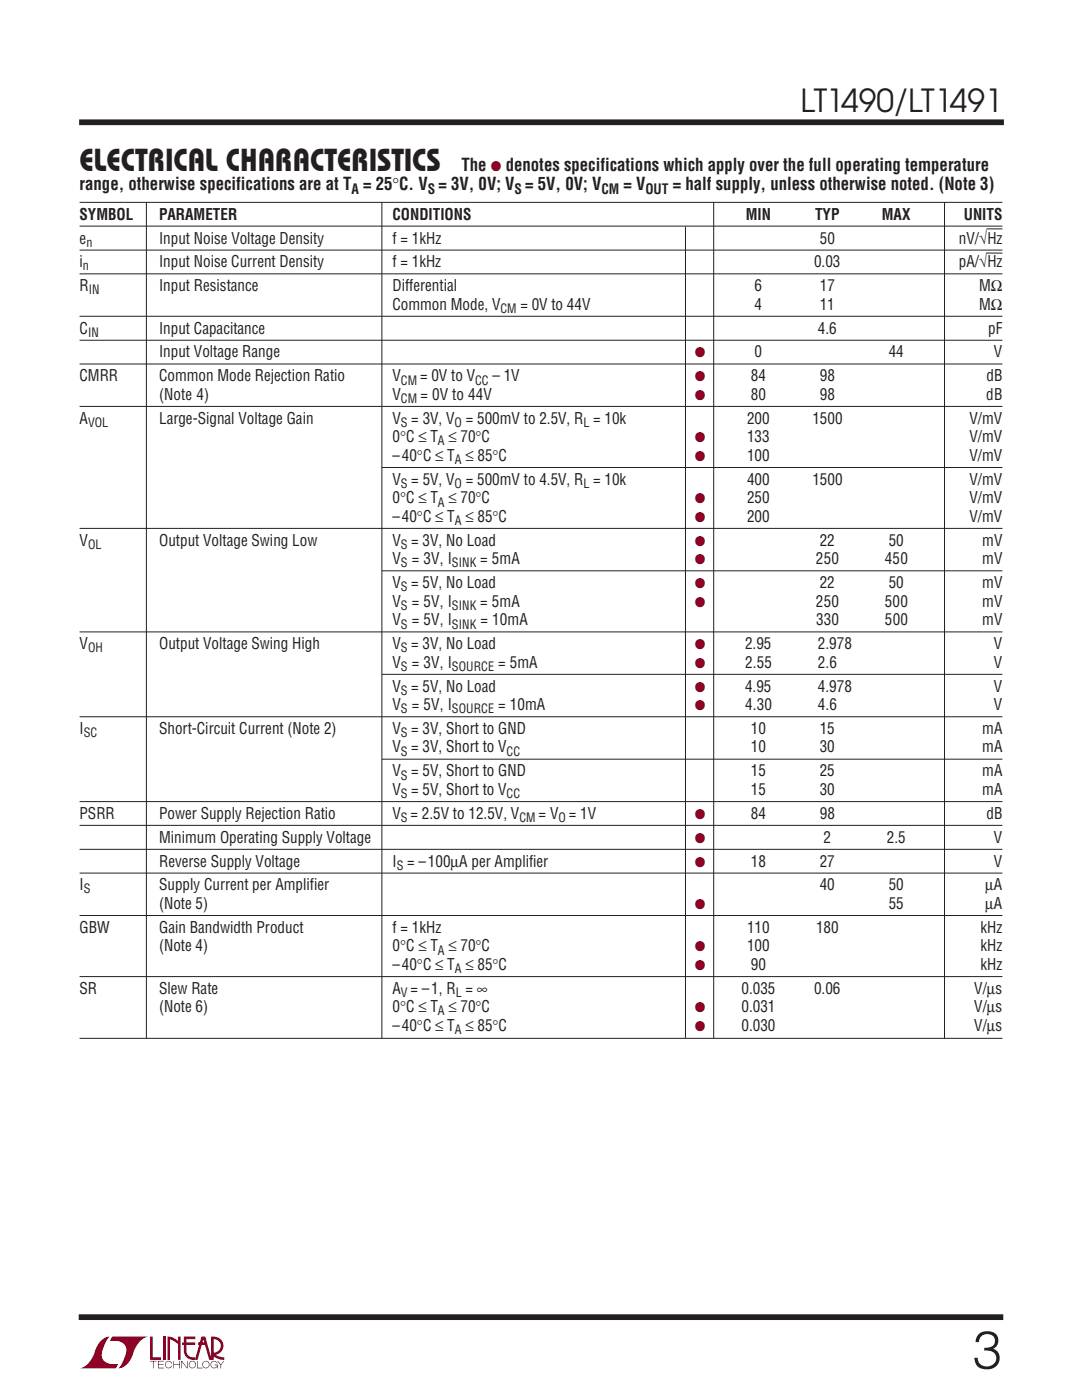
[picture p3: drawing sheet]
<svg xmlns="http://www.w3.org/2000/svg" width="216mm" height="279mm" viewBox="0 0 216 279" stroke-linecap="round" stroke-linejoin="round" font-family="sans-serif">
<defs><g id="words">
<text font-size="10.6" fill="#231f20" x="194.1" y="273.1">3</text>
<g font-size="6.3" fill="#231f20">
<text x="159.7" y="22.4">LT1490/LT1491</text>
<text x="15.9" y="34">ELECTRICAL CHARACTERISTICS</text>
</g>
<g font-size="3.5" fill="#231f20">
<text x="92.1" y="34.1">The</text>
<text x="100.9" y="34.1">denotes specifications which apply over the full operating temperature</text>
<text x="15.9" y="38">range, otherwise specifications are at T = 25°C. V = 3V, 0V; V = 5V, 0V; V</text>
<text x="124.4" y="38">= V</text>
<text x="134.3" y="38">= half supply, unless otherwise noted. (Note 3)</text>
</g>
<g font-size="3.2" fill="#231f20">
<text x="15.9" y="43.8">SYMBOL</text>
<text x="31.8" y="43.8">PARAMETER</text>
<text x="78.3" y="43.8">CONDITIONS</text>
<text x="148.8" y="43.8">MIN</text>
<text x="162.6" y="43.8">TYP</text>
<text x="176" y="43.8">MAX</text>
<text x="192.3" y="43.8">UNITS</text>
<text x="15.9" y="48.6">e</text>
<text x="15.9" y="53.3">i</text>
<text x="31.7" y="48.6">Input Noise Voltage Density</text>
<text x="31.7" y="53.3">Input Noise Current Density</text>
<text x="78.3" y="53.3">f = 1kHz</text>
<text x="78.3" y="48.6">f = 1kHz</text>
<text x="162.4" y="53.3">0.03</text>
<text x="163.6" y="48.6">50</text>
<text x="191.3" y="53.3">pA/√Hz</text>
<text x="191.3" y="48.6">nV/√Hz</text>
<text x="15.9" y="58.1">R</text>
<text x="31.7" y="58.1">Input Resistance</text>
<text x="78.3" y="58.1">Differential</text>
<text x="150.6" y="58.1">6</text>
<text x="163.6" y="58.1">17</text>
<text x="195.4" y="58.1">MΩ</text>
<text x="78.3" y="61.8">Common Mode, V</text>
<text x="103.8" y="61.8">= 0V to 44V</text>
<text x="150.6" y="61.8">4</text>
<text x="163.6" y="61.8">11</text>
<text x="195.4" y="61.8">MΩ</text>
<text x="15.9" y="66.6">C</text>
<text x="31.7" y="66.6">Input Capacitance</text>
<text x="31.7" y="71.3">Input Voltage Range</text>
<text x="150.6" y="71.3">0</text>
<text x="163.2" y="66.6">4.6</text>
<text x="177.3" y="71.3">44</text>
<text x="197.2" y="66.6">pF</text>
<text x="198.3" y="71.3">V</text>
<text x="15.9" y="76.1">CMRR</text>
<text x="31.8" y="76.1">Common Mode Rejection Ratio</text>
<text x="78.3" y="76.1">V</text>
<text x="83.8" y="76.1">= 0V to V</text>
<text x="98.2" y="76.1">– 1V</text>
<text x="149.8" y="76.1">84</text>
<text x="163.6" y="76.1">98</text>
<text x="196.9" y="76.1">dB</text>
<text x="31.7" y="79.8">(Note 4)</text>
<text x="78.3" y="79.8">V</text>
<text x="83.9" y="79.8">= 0V to 44V</text>
<text x="149.8" y="79.8">80</text>
<text x="163.6" y="79.8">98</text>
<text x="196.8" y="79.8">dB</text>
<text x="15.9" y="84.6">A</text>
<text x="31.7" y="84.6">Large-Signal Voltage Gain</text>
<text x="78.3" y="88.3">0°C ≤ T ≤ 70°C</text>
<text x="78.3" y="84.6">V = 3V, V</text>
<text x="93" y="84.6">= 500mV to 2.5V, R = 10k</text>
<text x="149.1" y="88.3">133</text>
<text x="149.1" y="84.6">200</text>
<text x="162.1" y="84.6">1500</text>
<text x="193.5" y="88.3">V/mV</text>
<text x="193.5" y="84.6">V/mV</text>
<text x="78.3" y="92">–40°C ≤ T ≤ 85°C</text>
<text x="149.1" y="92">100</text>
<text x="193.5" y="92">V/mV</text>
<text x="78.3" y="100.5">0°C ≤ T ≤ 70°C</text>
<text x="78.3" y="96.7">V = 5V, V</text>
<text x="93" y="96.7">= 500mV to 4.5V, R = 10k</text>
<text x="149.1" y="100.5">250</text>
<text x="149.1" y="96.7">400</text>
<text x="162.1" y="96.7">1500</text>
<text x="193.5" y="100.5">V/mV</text>
<text x="193.5" y="96.7">V/mV</text>
<text x="78.3" y="104.1">–40°C ≤ T ≤ 85°C</text>
<text x="149.1" y="104.1">200</text>
<text x="193.5" y="104.1">V/mV</text>
<text x="15.9" y="108.9">V</text>
<text x="31.7" y="108.9">Output Voltage Swing Low</text>
<text x="78.3" y="112.6">V = 3V, I</text>
<text x="78.3" y="108.9">V = 3V, No Load</text>
<text x="95.8" y="112.6">= 5mA</text>
<text x="162.8" y="112.6">250</text>
<text x="163.6" y="108.9">22</text>
<text x="176.6" y="112.6">450</text>
<text x="177.3" y="108.9">50</text>
<text x="196" y="112.6">mV</text>
<text x="196" y="108.9">mV</text>
<text x="78.3" y="117.4">V = 5V, No Load</text>
<text x="163.6" y="117.4">22</text>
<text x="177.3" y="117.4">50</text>
<text x="196" y="117.4">mV</text>
<text x="78.3" y="121.1">V = 5V, I</text>
<text x="78.3" y="124.8">V = 5V, I</text>
<text x="95.8" y="121.1">= 5mA</text>
<text x="95.9" y="124.8">= 10mA</text>
<text x="162.8" y="121.1">250</text>
<text x="162.8" y="124.8">330</text>
<text x="176.6" y="121.1">500</text>
<text x="176.6" y="124.8">500</text>
<text x="196" y="121.1">mV</text>
<text x="196" y="124.8">mV</text>
<text x="15.9" y="129.5">V</text>
<text x="31.7" y="129.5">Output Voltage Swing High</text>
<text x="78.3" y="129.5">V = 3V, No Load</text>
<text x="148.7" y="129.5">2.95</text>
<text x="163.2" y="129.5">2.978</text>
<text x="198.3" y="129.5">V</text>
<text x="78.3" y="133.3">V = 3V, I</text>
<text x="99.4" y="133.3">= 5mA</text>
<text x="148.7" y="133.3">2.55</text>
<text x="163.2" y="133.3">2.6</text>
<text x="198.3" y="133.3">V</text>
<text x="78.3" y="138">V = 5V, No Load</text>
<text x="78.3" y="141.7">V = 5V, I</text>
<text x="99.4" y="141.7">= 10mA</text>
<text x="148.7" y="138">4.95</text>
<text x="148.7" y="141.7">4.30</text>
<text x="163.2" y="141.7">4.6</text>
<text x="163.2" y="138">4.978</text>
<text x="198.3" y="141.7">V</text>
<text x="198.3" y="138">V</text>
<text x="15.9" y="146.5">I</text>
<text x="31.7" y="146.5">Short-Circuit Current (Note 2)</text>
<text x="78.3" y="146.5">V = 3V, Short to GND</text>
<text x="149.8" y="146.5">10</text>
<text x="163.6" y="146.5">15</text>
<text x="196" y="146.5">mA</text>
<text x="78.3" y="150.2">V = 3V, Short to V</text>
<text x="78.3" y="154.9">V = 5V, Short to GND</text>
<text x="149.8" y="154.9">15</text>
<text x="149.8" y="150.2">10</text>
<text x="163.6" y="154.9">25</text>
<text x="163.6" y="150.2">30</text>
<text x="196" y="154.9">mA</text>
<text x="196" y="150.2">mA</text>
<text x="78.3" y="158.6">V = 5V, Short to V</text>
<text x="149.8" y="158.6">15</text>
<text x="163.6" y="158.6">30</text>
<text x="196" y="158.6">mA</text>
<text x="15.9" y="163.4">PSRR</text>
<text x="31.8" y="163.4">Power Supply Rejection Ratio</text>
<text x="78.3" y="163.4">V = 2.5V to 12.5V, V</text>
<text x="107.5" y="163.4">= V = 1V</text>
<text x="149.8" y="163.4">84</text>
<text x="163.6" y="163.4">98</text>
<text x="196.9" y="163.4">dB</text>
<text x="31.7" y="168.1">Minimum Operating Supply Voltage</text>
<text x="31.7" y="172.9">Reverse Supply Voltage</text>
<text x="78.3" y="172.9">I = –100µA per Amplifier</text>
<text x="149.8" y="172.9">18</text>
<text x="163.6" y="172.9">27</text>
<text x="164.3" y="168.1">2</text>
<text x="177" y="168.1">2.5</text>
<text x="198.3" y="172.9">V</text>
<text x="198.3" y="168.1">V</text>
<text x="15.9" y="177.7">I</text>
<text x="31.7" y="177.7">Supply Current per Amplifier</text>
<text x="163.6" y="177.7">40</text>
<text x="177.3" y="177.7">50</text>
<text x="196.6" y="177.7">µA</text>
<text x="31.7" y="181.4">(Note 5)</text>
<text x="177.3" y="181.4">55</text>
<text x="196.6" y="181.4">µA</text>
<text x="15.9" y="186.1">GBW</text>
<text x="31.8" y="189.9">(Note 4)</text>
<text x="31.8" y="186.1">Gain Bandwidth Product</text>
<text x="78.3" y="189.9">0°C ≤ T ≤ 70°C</text>
<text x="78.3" y="186.1">f = 1kHz</text>
<text x="149.1" y="189.9">100</text>
<text x="149.1" y="186.1">110</text>
<text x="162.8" y="186.1">180</text>
<text x="195.7" y="189.9">kHz</text>
<text x="195.7" y="186.1">kHz</text>
<text x="78.3" y="193.5">–40°C ≤ T ≤ 85°C</text>
<text x="149.8" y="193.5">90</text>
<text x="195.7" y="193.5">kHz</text>
<text x="15.9" y="198.3">SR</text>
<text x="31.7" y="198.3">Slew Rate</text>
<text x="31.7" y="202">(Note 6)</text>
<text x="78.3" y="198.3">A = –1, R = ∞</text>
<text x="78.3" y="202">0°C ≤ T ≤ 70°C</text>
<text x="148" y="198.3">0.035</text>
<text x="148" y="202">0.031</text>
<text x="162.4" y="198.3">0.06</text>
<text x="194.4" y="202">V/µs</text>
<text x="194.4" y="198.3">V/µs</text>
<text x="78.3" y="205.7">–40°C ≤ T ≤ 85°C</text>
<text x="148" y="205.7">0.030</text>
<text x="194.4" y="205.7">V/µs</text>
</g>
<g font-size="2.8" fill="#900126">
<text x="98" y="34.1">●</text>
<text x="138.6" y="71.3">●</text>
<text x="138.6" y="76.1">●</text>
<text x="138.6" y="79.8">●</text>
<text x="138.6" y="88.3">●</text>
<text x="138.6" y="92">●</text>
<text x="138.6" y="100.5">●</text>
<text x="138.6" y="104.1">●</text>
<text x="138.6" y="108.9">●</text>
<text x="138.6" y="112.6">●</text>
<text x="138.6" y="117.4">●</text>
<text x="138.6" y="121.1">●</text>
<text x="138.6" y="129.5">●</text>
<text x="138.6" y="133.3">●</text>
<text x="138.6" y="138">●</text>
<text x="138.6" y="141.7">●</text>
<text x="138.6" y="163.4">●</text>
<text x="138.6" y="168.1">●</text>
<text x="138.6" y="172.9">●</text>
<text x="138.6" y="181.4">●</text>
<text x="138.6" y="189.9">●</text>
<text x="138.6" y="193.5">●</text>
<text x="138.6" y="202">●</text>
<text x="138.6" y="205.7">●</text>
</g>
<g font-size="2.8" fill="#231f20">
<text x="70.1" y="38.7">A</text>
<text x="85.3" y="38.7">S</text>
<text x="102.7" y="38.7">S</text>
<text x="120" y="38.7">CM</text>
<text x="128.8" y="38.7">OUT</text>
</g>
<g font-size="2.5" fill="#231f20">
<text x="16.6" y="54">n</text>
<text x="17.2" y="49.2">n</text>
<text x="17.7" y="58.8">IN</text>
<text x="99.9" y="62.4">CM</text>
<text x="17.6" y="67.2">IN</text>
<text x="80" y="76.8">CM</text>
<text x="94.8" y="76.8">CC</text>
<text x="80" y="80.4">CM</text>
<text x="17.6" y="85.2">VOL</text>
<text x="80" y="85.2">S</text>
<text x="87.4" y="88.9">A</text>
<text x="90.7" y="85.2">O</text>
<text x="116.4" y="85.2">L</text>
<text x="90.8" y="92.6">A</text>
<text x="80" y="97.4">S</text>
<text x="87.4" y="101.1">A</text>
<text x="90.7" y="97.4">O</text>
<text x="116.4" y="97.4">L</text>
<text x="90.8" y="104.8">A</text>
<text x="17.6" y="109.6">OL</text>
<text x="80" y="109.6">S</text>
<text x="80" y="113.2">S</text>
<text x="90.2" y="113.2">SINK</text>
<text x="80" y="118">S</text>
<text x="80" y="121.7">S</text>
<text x="80" y="125.4">S</text>
<text x="90.2" y="121.7">SINK</text>
<text x="90.2" y="125.4">SINK</text>
<text x="17.6" y="130.2">OH</text>
<text x="80" y="130.2">S</text>
<text x="80" y="133.9">S</text>
<text x="90.2" y="133.9">SOURCE</text>
<text x="80" y="138.6">S</text>
<text x="80" y="142.3">S</text>
<text x="90.2" y="142.3">SOURCE</text>
<text x="16.7" y="147.1">SC</text>
<text x="80" y="147.1">S</text>
<text x="80" y="150.8">S</text>
<text x="80" y="155.6">S</text>
<text x="101.1" y="150.8">CC</text>
<text x="80" y="159.3">S</text>
<text x="101.1" y="159.3">CC</text>
<text x="80" y="164">S</text>
<text x="103.6" y="164">CM</text>
<text x="111.4" y="164">O</text>
<text x="79.2" y="173.6">S</text>
<text x="16.7" y="178.3">S</text>
<text x="87.4" y="190.5">A</text>
<text x="90.8" y="194.2">A</text>
<text x="80" y="199">V</text>
<text x="87.4" y="202.6">A</text>
<text x="90.9" y="199">L</text>
<text x="90.8" y="206.4">A</text>
</g>
</g></defs>
<path d="M15.8 24.4h184.5M15.7 262.9h184.5" fill="none" stroke="#231f20" stroke-width="1.1" stroke-linecap="butt"/>
<g fill="#900126">
<path d="M30 266.7h.5v4.2h1.6v.5h-2.1z"/>
<path d="M19.9 267.8a2.65 2.65 0 0 1 2-1.1 5.2 5.2 0 0 0-1.5 4.2 2.65 2.65 0 0 0 3.2 1.3l-.5 .9h-7.2a5 5 0 0 0 3.2-3.9z"/>
<path d="M22.4 266.7h7.2a5 5 0 0 0-3.2 3.9 3.3 3.3 0 0 1-2.8 2.5 5.2 5.2 0 0 0 1.5-4.2 2.65 2.65 0 0 0-3.2-1.3z"/>
<path d="M32.5 266.7h.5v4.7h-.5z"/>
<path d="M33.4 266.7l1.1 .2 1 .7v-.9h.5v4.7h-.5v-3.1l-1.6-1v4.1h-.5z"/>
<path d="M29.9 271.6h1.4v.1h-.6v1.4h-.2v-1.4h-.6z"/>
<path d="M31.5 271.6h1.2v.1h-1v.6h.9v.1h-.9v.6h1v.1h-1.2z"/>
<path d="M34.6 271.6h.1v.7h1.1v-.7h.1v1.5h-.1v-.7h-1.1v.7h-.1z"/>
<path d="M36.2 271.6h.1l1 1.3v-1.3h.2v1.5h-.2l-1-1.3v1.3h-.1z"/>
<path d="M39.3 271.6h.2v1.4h.9v.1h-1.1z"/>
<path d="M43.3 271.6h.2l.5 .7 .6-.7h.1l-.6 .9v.6h-.1v-.6z"/>
<path d="M36.7 266.7h2.3v.6h-1.8v.6h1.8v.5h-1.8v1.2a1.35 1.35 0 0 0 1.7 1.3v.5l1.3-4.6 .8-.1 1.1 4.2v-4.2a1.88 1.88 0 0 1 2.4 1.4 1.88 1.88 0 0 1-1.5 2.3l.8 .4 1 .1v.5h-.5a3.4 3.4 0 0 1-1.8-.8v-.6a1.37 1.37 0 0 0 1.5-1.3 1.37 1.37 0 0 0-1.4-1.4v4.1h-.9l-.8-3h-1.4v-.5h1.3l-.2-.6-1.2 4.1a2.1 2.1 0 0 1-2.7-1.3v-1.7h-.4v-.5h.4z"/>
<path d="M37.9 271.8a.74 .74 0 0 1 1.1 .1 .74 .74 0 0 1-.4 1.1 .74 .74 0 0 1-.9-.7h.1a.61 .61 0 0 0 .8 .6 .61 .61 0 0 0 .2-1 .61 .61 0 0 0-1 .2v.2h-.1z"/>
<path d="M40.6 271.8a.74 .74 0 0 1 1.1 .1 .74 .74 0 0 1-.4 1.1 .74 .74 0 0 1-.9-.7h.1a.61 .61 0 0 0 .8 .6 .61 .61 0 0 0 .2-1 .61 .61 0 0 0-1 .2v.2h-.1z"/>
<path d="M42.2 271.8a.74 .74 0 0 1 1.2 .3h-.1a.6 .6 0 0 0-1-.2 .6 .6 0 0 0 .1 .9 .6 .6 0 0 0 .9-.3h-.5v-.2h.7v.8h-.2v-.3a.74 .74 0 0 1-1.1 .1 .74 .74 0 0 1 0-1.1z"/>
<path d="M33.1 271.8a.73 .73 0 0 1 1.2 .4h-.1a.6 .6 0 0 0-.9-.4 .6 .6 0 0 0 0 1 .6 .6 0 0 0 .9-.2h.1a.74 .74 0 0 1-1.1 .4 .74 .74 0 0 1-.1-1.2z"/>
</g>
<g fill="none" stroke="#231f20" stroke-width=".2">
<path d="M15.9 40.4h184.1M15.9 45.1h184.1M15.9 49.9h184.1M15.9 54.7h184.1M29.2 40.3v166.9M76.2 40.3v166.9M136.8 45.3v161.8M142.4 40.4v166.8M188.5 40.3v166.9M196.8 45.7h3.2M196.8 50.5h3.2M15.9 63.1h184.1"/>
<path d="M15.9 67.9h184.1M15.9 72.6h184.1M15.9 81.1h184.1M76.2 93.3h123.8M15.9 105.5h184.1M76.2 113.9h123.8M15.9 126.1h184.1M76.2 134.6h123.8M15.9 143h184.1M15.9 160h184.1M76.2 151.5h123.8M15.9 164.7h184.1"/>
<path d="M15.9 169.5h184.1M15.9 174.2h184.1M15.9 182.7h184.1M15.9 194.9h184.1M15.9 207.2h184.1"/>
</g>
<use href="#words"/>
</svg>
